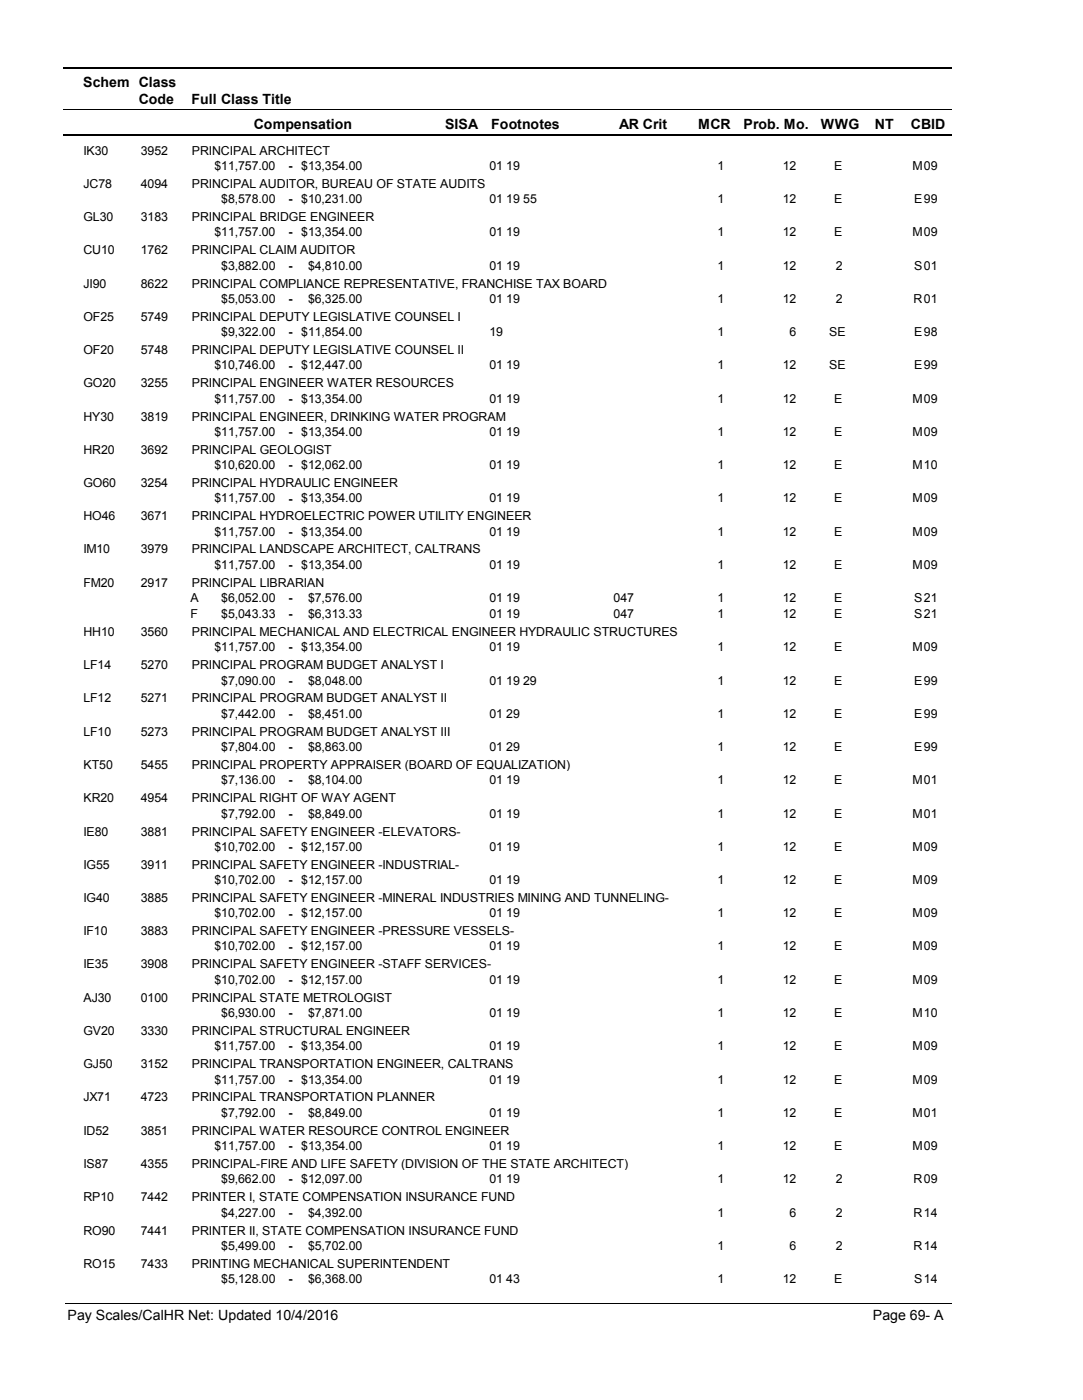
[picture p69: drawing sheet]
<svg xmlns="http://www.w3.org/2000/svg" width="216mm" height="279mm" viewBox="0 0 216 279" stroke-linecap="round" stroke-linejoin="round" font-family="sans-serif">
<defs><g id="words">
<g font-size="2.8">
<text x="16.6" y="17.3">Schem Class</text>
<text x="27.7" y="20.7">Code</text>
<text x="38.2" y="20.7">Full Class Title</text>
<text x="50.6" y="25.7">Compensation</text>
<text x="88.7" y="25.7">SISA</text>
<text x="98" y="25.7">Footnotes</text>
<text x="123.5" y="25.7">AR Crit</text>
<text x="139.2" y="25.7">MCR</text>
<text x="148.3" y="25.7">Prob. Mo.</text>
<text x="163.7" y="25.7">WWG</text>
<text x="174.5" y="25.7">NT</text>
<text x="181.6" y="25.7">CBID</text>
<text x="13.5" y="263.5">Pay Scales/CalHR Net: Updated 10/4/2016</text>
<text x="174.1" y="263.5">Page 69- A</text>
</g>
<g font-size="2.5">
<text x="16.6" y="30.8">IK30</text>
<text x="28.1" y="30.8">3952</text>
<text x="38.2" y="30.8">PRINCIPAL ARCHITECT</text>
<text x="42.8" y="33.9">$11,757.00</text>
<text x="57.5" y="33.9">-</text>
<text x="60.1" y="33.9">$13,354.00</text>
<text x="97.6" y="33.9">01 19</text>
<text x="143.1" y="33.9">1</text>
<text x="156.1" y="33.9">12</text>
<text x="166.3" y="33.9">E</text>
<text x="181.9" y="33.9">M</text>
<text x="184.2" y="33.9">09</text>
<text x="16.6" y="37.5">JC78</text>
<text x="28.1" y="37.5">4094</text>
<text x="38.2" y="37.5">PRINCIPAL AUDITOR, BUREAU OF STATE AUDITS</text>
<text x="44.1" y="40.6">$8,578.00</text>
<text x="57.5" y="40.6">-</text>
<text x="60.1" y="40.6">$10,231.00</text>
<text x="97.6" y="40.6">01 19 55</text>
<text x="143.1" y="40.6">1</text>
<text x="156.1" y="40.6">12</text>
<text x="166.3" y="40.6">E</text>
<text x="182.3" y="40.6">E</text>
<text x="184.2" y="40.6">99</text>
<text x="16.6" y="44.1">GL30</text>
<text x="28.1" y="44.1">3183</text>
<text x="38.2" y="44.1">PRINCIPAL BRIDGE ENGINEER</text>
<text x="42.8" y="47.2">$11,757.00</text>
<text x="57.5" y="47.2">-</text>
<text x="60.1" y="47.2">$13,354.00</text>
<text x="97.6" y="47.2">01 19</text>
<text x="143.1" y="47.2">1</text>
<text x="156.1" y="47.2">12</text>
<text x="166.3" y="47.2">E</text>
<text x="181.9" y="47.2">M</text>
<text x="184.2" y="47.2">09</text>
<text x="16.6" y="50.7">CU10</text>
<text x="28.1" y="50.7">1762</text>
<text x="38.2" y="50.7">PRINCIPAL CLAIM AUDITOR</text>
<text x="44.1" y="53.8">$3,882.00</text>
<text x="57.5" y="53.9">-</text>
<text x="61.4" y="53.8">$4,810.00</text>
<text x="97.6" y="53.8">01 19</text>
<text x="143.1" y="53.8">1</text>
<text x="156.1" y="53.8">12</text>
<text x="166.6" y="53.8">2</text>
<text x="182.3" y="53.8">S</text>
<text x="184.2" y="53.8">01</text>
<text x="16.6" y="57.4">JI90</text>
<text x="28.1" y="57.4">8622</text>
<text x="38.2" y="57.4">PRINCIPAL COMPLIANCE REPRESENTATIVE, FRANCHISE TAX BOARD</text>
<text x="16.6" y="64">OF25</text>
<text x="28.1" y="64">5749</text>
<text x="38.2" y="64">PRINCIPAL DEPUTY LEGISLATIVE COUNSEL I</text>
<text x="44.1" y="60.5">$5,053.00</text>
<text x="57.5" y="60.5">-</text>
<text x="61.4" y="60.5">$6,325.00</text>
<text x="97.6" y="60.5">01 19</text>
<text x="143.1" y="60.5">1</text>
<text x="156.1" y="60.5">12</text>
<text x="166.6" y="60.5">2</text>
<text x="182.2" y="60.5">R</text>
<text x="184.2" y="60.5">01</text>
<text x="16.6" y="70.7">OF20</text>
<text x="28.1" y="70.7">5748</text>
<text x="38.2" y="70.7">PRINCIPAL DEPUTY LEGISLATIVE COUNSEL II</text>
<text x="44.1" y="67.1">$9,322.00</text>
<text x="57.5" y="67.1">-</text>
<text x="60.1" y="67.1">$11,854.00</text>
<text x="97.6" y="67.1">19</text>
<text x="143.1" y="67.1">1</text>
<text x="157.5" y="67.1">6</text>
<text x="165.4" y="67.1">SE</text>
<text x="182.3" y="67.1">E</text>
<text x="184.2" y="67.1">98</text>
<text x="16.6" y="77.3">GO20</text>
<text x="28.1" y="77.3">3255</text>
<text x="38.2" y="77.3">PRINCIPAL ENGINEER WATER RESOURCES</text>
<text x="42.8" y="73.7">$10,746.00</text>
<text x="57.5" y="73.8">-</text>
<text x="60.1" y="73.7">$12,447.00</text>
<text x="97.6" y="73.7">01 19</text>
<text x="143.1" y="73.7">1</text>
<text x="156.1" y="73.7">12</text>
<text x="165.4" y="73.7">SE</text>
<text x="182.3" y="73.7">E</text>
<text x="184.2" y="73.7">99</text>
<text x="16.6" y="84">HY30</text>
<text x="28.1" y="84">3819</text>
<text x="38.2" y="84">PRINCIPAL ENGINEER, DRINKING WATER PROGRAM</text>
<text x="42.8" y="80.4">$11,757.00</text>
<text x="57.5" y="80.4">-</text>
<text x="60.1" y="80.4">$13,354.00</text>
<text x="97.6" y="80.4">01 19</text>
<text x="143.1" y="80.4">1</text>
<text x="156.1" y="80.4">12</text>
<text x="166.3" y="80.4">E</text>
<text x="181.9" y="80.4">M</text>
<text x="184.2" y="80.4">09</text>
<text x="42.8" y="87">$11,757.00</text>
<text x="57.5" y="87">-</text>
<text x="60.1" y="87">$13,354.00</text>
<text x="97.6" y="87">01 19</text>
<text x="143.1" y="87">1</text>
<text x="156.1" y="87">12</text>
<text x="166.3" y="87">E</text>
<text x="181.9" y="87">M</text>
<text x="184.2" y="87">09</text>
<text x="16.6" y="90.6">HR20</text>
<text x="28.1" y="90.6">3692</text>
<text x="38.2" y="90.6">PRINCIPAL GEOLOGIST</text>
<text x="42.8" y="93.6">$10,620.00</text>
<text x="57.5" y="93.7">-</text>
<text x="60.1" y="93.6">$12,062.00</text>
<text x="97.6" y="93.6">01 19</text>
<text x="143.1" y="93.6">1</text>
<text x="156.1" y="93.6">12</text>
<text x="166.3" y="93.6">E</text>
<text x="181.9" y="93.6">M</text>
<text x="184.2" y="93.6">10</text>
<text x="16.6" y="97.2">GO60</text>
<text x="28.1" y="97.2">3254</text>
<text x="38.2" y="97.2">PRINCIPAL HYDRAULIC ENGINEER</text>
<text x="42.8" y="100.3">$11,757.00</text>
<text x="57.5" y="100.3">-</text>
<text x="60.1" y="100.3">$13,354.00</text>
<text x="97.6" y="100.3">01 19</text>
<text x="143.1" y="100.3">1</text>
<text x="156.1" y="100.3">12</text>
<text x="166.3" y="100.3">E</text>
<text x="181.9" y="100.3">M</text>
<text x="184.2" y="100.3">09</text>
<text x="16.6" y="103.9">HO46</text>
<text x="28.1" y="103.9">3671</text>
<text x="38.2" y="103.9">PRINCIPAL HYDROELECTRIC POWER UTILITY ENGINEER</text>
<text x="42.8" y="106.9">$11,757.00</text>
<text x="57.5" y="106.9">-</text>
<text x="60.1" y="106.9">$13,354.00</text>
<text x="97.6" y="106.9">01 19</text>
<text x="143.1" y="106.9">1</text>
<text x="156.1" y="106.9">12</text>
<text x="166.3" y="106.9">E</text>
<text x="181.9" y="106.9">M</text>
<text x="184.2" y="106.9">09</text>
<text x="16.6" y="110.5">IM10</text>
<text x="28.1" y="110.5">3979</text>
<text x="38.2" y="110.5">PRINCIPAL LANDSCAPE ARCHITECT, CALTRANS</text>
<text x="42.8" y="113.5">$11,757.00</text>
<text x="57.5" y="113.6">-</text>
<text x="60.1" y="113.5">$13,354.00</text>
<text x="97.6" y="113.5">01 19</text>
<text x="143.1" y="113.5">1</text>
<text x="156.1" y="113.5">12</text>
<text x="166.3" y="113.5">E</text>
<text x="181.9" y="113.5">M</text>
<text x="184.2" y="113.5">09</text>
<text x="16.6" y="117.1">FM20</text>
<text x="28.1" y="117.1">2917</text>
<text x="38.2" y="117.1">PRINCIPAL LIBRARIAN</text>
<text x="38" y="120.2">A</text>
<text x="38" y="123.4">F</text>
<text x="44.1" y="120.2">$6,052.00</text>
<text x="44.1" y="123.4">$5,043.33</text>
<text x="57.5" y="120.2">-</text>
<text x="57.5" y="123.4">-</text>
<text x="61.4" y="120.2">$7,576.00</text>
<text x="61.4" y="123.4">$6,313.33</text>
<text x="97.6" y="120.2">01 19</text>
<text x="97.6" y="123.4">01 19</text>
<text x="122.4" y="120.2">047</text>
<text x="122.4" y="123.4">047</text>
<text x="143.1" y="120.2">1</text>
<text x="143.1" y="123.4">1</text>
<text x="156.1" y="120.2">12</text>
<text x="156.1" y="123.4">12</text>
<text x="166.3" y="120.2">E</text>
<text x="166.3" y="123.4">E</text>
<text x="182.3" y="120.2">S</text>
<text x="182.3" y="123.4">S</text>
<text x="184.2" y="120.2">21</text>
<text x="184.2" y="123.4">21</text>
<text x="16.6" y="127">HH10</text>
<text x="28.1" y="127">3560</text>
<text x="38.2" y="127">PRINCIPAL MECHANICAL AND ELECTRICAL ENGINEER HYDRAULIC STRUCTURES</text>
<text x="42.8" y="130">$11,757.00</text>
<text x="57.5" y="130">-</text>
<text x="60.1" y="130">$13,354.00</text>
<text x="97.6" y="130">01 19</text>
<text x="143.1" y="130">1</text>
<text x="156.1" y="130">12</text>
<text x="166.3" y="130">E</text>
<text x="181.9" y="130">M</text>
<text x="184.2" y="130">09</text>
<text x="16.6" y="133.6">LF14</text>
<text x="28.1" y="133.6">5270</text>
<text x="38.2" y="133.6">PRINCIPAL PROGRAM BUDGET ANALYST I</text>
<text x="44.1" y="136.6">$7,090.00</text>
<text x="57.5" y="136.7">-</text>
<text x="61.4" y="136.6">$8,048.00</text>
<text x="97.6" y="136.6">01 19 29</text>
<text x="143.1" y="136.6">1</text>
<text x="156.1" y="136.6">12</text>
<text x="166.3" y="136.6">E</text>
<text x="182.3" y="136.6">E</text>
<text x="184.2" y="136.6">99</text>
<text x="16.6" y="140.2">LF12</text>
<text x="28.1" y="140.2">5271</text>
<text x="38.2" y="140.2">PRINCIPAL PROGRAM BUDGET ANALYST II</text>
<text x="44.1" y="143.3">$7,442.00</text>
<text x="57.5" y="143.3">-</text>
<text x="61.4" y="143.3">$8,451.00</text>
<text x="97.6" y="143.3">01 29</text>
<text x="143.1" y="143.3">1</text>
<text x="156.1" y="143.3">12</text>
<text x="166.3" y="143.3">E</text>
<text x="182.3" y="143.3">E</text>
<text x="184.2" y="143.3">99</text>
<text x="16.6" y="146.9">LF10</text>
<text x="28.1" y="146.9">5273</text>
<text x="38.2" y="146.9">PRINCIPAL PROGRAM BUDGET ANALYST III</text>
<text x="44.1" y="149.9">$7,804.00</text>
<text x="57.5" y="149.9">-</text>
<text x="61.4" y="149.9">$8,863.00</text>
<text x="97.6" y="149.9">01 29</text>
<text x="143.1" y="149.9">1</text>
<text x="156.1" y="149.9">12</text>
<text x="166.3" y="149.9">E</text>
<text x="182.3" y="149.9">E</text>
<text x="184.2" y="149.9">99</text>
<text x="16.6" y="153.5">KT50</text>
<text x="28.1" y="153.5">5455</text>
<text x="38.2" y="153.5">PRINCIPAL PROPERTY APPRAISER (BOARD OF EQUALIZATION)</text>
<text x="16.6" y="160.1">KR20</text>
<text x="28.1" y="160.1">4954</text>
<text x="38.2" y="160.1">PRINCIPAL RIGHT OF WAY AGENT</text>
<text x="44.1" y="156.5">$7,136.00</text>
<text x="57.5" y="156.6">-</text>
<text x="61.4" y="156.5">$8,104.00</text>
<text x="97.6" y="156.5">01 19</text>
<text x="143.1" y="156.5">1</text>
<text x="156.1" y="156.5">12</text>
<text x="166.3" y="156.5">E</text>
<text x="181.9" y="156.5">M</text>
<text x="184.2" y="156.5">01</text>
<text x="16.6" y="166.8">IE80</text>
<text x="28.1" y="166.8">3881</text>
<text x="38.2" y="166.8">PRINCIPAL SAFETY ENGINEER -ELEVATORS-</text>
<text x="44.1" y="163.2">$7,792.00</text>
<text x="57.5" y="163.2">-</text>
<text x="61.4" y="163.2">$8,849.00</text>
<text x="97.6" y="163.2">01 19</text>
<text x="143.1" y="163.2">1</text>
<text x="156.1" y="163.2">12</text>
<text x="166.3" y="163.2">E</text>
<text x="181.9" y="163.2">M</text>
<text x="184.2" y="163.2">01</text>
<text x="16.6" y="173.4">IG55</text>
<text x="28.1" y="173.4">3911</text>
<text x="38.2" y="173.4">PRINCIPAL SAFETY ENGINEER -INDUSTRIAL-</text>
<text x="42.8" y="169.8">$10,702.00</text>
<text x="57.5" y="169.8">-</text>
<text x="60.1" y="169.8">$12,157.00</text>
<text x="97.6" y="169.8">01 19</text>
<text x="143.1" y="169.8">1</text>
<text x="156.1" y="169.8">12</text>
<text x="166.3" y="169.8">E</text>
<text x="181.9" y="169.8">M</text>
<text x="184.2" y="169.8">09</text>
<text x="42.8" y="176.4">$10,702.00</text>
<text x="57.5" y="176.5">-</text>
<text x="60.1" y="176.4">$12,157.00</text>
<text x="97.6" y="176.4">01 19</text>
<text x="143.1" y="176.4">1</text>
<text x="156.1" y="176.4">12</text>
<text x="166.3" y="176.4">E</text>
<text x="181.9" y="176.4">M</text>
<text x="184.2" y="176.4">09</text>
<text x="16.6" y="180">IG40</text>
<text x="28.1" y="180">3885</text>
<text x="38.2" y="180">PRINCIPAL SAFETY ENGINEER -MINERAL INDUSTRIES MINING AND TUNNELING-</text>
<text x="42.8" y="183.1">$10,702.00</text>
<text x="57.5" y="183.1">-</text>
<text x="60.1" y="183.1">$12,157.00</text>
<text x="97.6" y="183.1">01 19</text>
<text x="143.1" y="183.1">1</text>
<text x="156.1" y="183.1">12</text>
<text x="166.3" y="183.1">E</text>
<text x="181.9" y="183.1">M</text>
<text x="184.2" y="183.1">09</text>
<text x="16.6" y="186.7">IF10</text>
<text x="28.1" y="186.7">3883</text>
<text x="38.2" y="186.7">PRINCIPAL SAFETY ENGINEER -PRESSURE VESSELS-</text>
<text x="42.8" y="189.7">$10,702.00</text>
<text x="57.5" y="189.7">-</text>
<text x="60.1" y="189.7">$12,157.00</text>
<text x="97.6" y="189.7">01 19</text>
<text x="143.1" y="189.7">1</text>
<text x="156.1" y="189.7">12</text>
<text x="166.3" y="189.7">E</text>
<text x="181.9" y="189.7">M</text>
<text x="184.2" y="189.7">09</text>
<text x="16.6" y="193.3">IE35</text>
<text x="28.1" y="193.3">3908</text>
<text x="38.2" y="193.3">PRINCIPAL SAFETY ENGINEER -STAFF SERVICES-</text>
<text x="42.8" y="196.3">$10,702.00</text>
<text x="57.5" y="196.4">-</text>
<text x="60.1" y="196.3">$12,157.00</text>
<text x="97.6" y="196.3">01 19</text>
<text x="143.1" y="196.3">1</text>
<text x="156.1" y="196.3">12</text>
<text x="166.3" y="196.3">E</text>
<text x="181.9" y="196.3">M</text>
<text x="184.2" y="196.3">09</text>
<text x="16.6" y="199.9">AJ30</text>
<text x="28.1" y="199.9">0100</text>
<text x="38.2" y="199.9">PRINCIPAL STATE METROLOGIST</text>
<text x="44.1" y="203">$6,930.00</text>
<text x="57.5" y="203">-</text>
<text x="61.4" y="203">$7,871.00</text>
<text x="97.6" y="203">01 19</text>
<text x="143.1" y="203">1</text>
<text x="156.1" y="203">12</text>
<text x="166.3" y="203">E</text>
<text x="181.9" y="203">M</text>
<text x="184.2" y="203">10</text>
<text x="16.6" y="206.6">GV20</text>
<text x="28.1" y="206.6">3330</text>
<text x="38.2" y="206.6">PRINCIPAL STRUCTURAL ENGINEER</text>
<text x="42.8" y="209.6">$11,757.00</text>
<text x="57.5" y="209.6">-</text>
<text x="60.1" y="209.6">$13,354.00</text>
<text x="97.6" y="209.6">01 19</text>
<text x="143.1" y="209.6">1</text>
<text x="156.1" y="209.6">12</text>
<text x="166.3" y="209.6">E</text>
<text x="181.9" y="209.6">M</text>
<text x="184.2" y="209.6">09</text>
<text x="16.6" y="213.2">GJ50</text>
<text x="28.1" y="213.2">3152</text>
<text x="38.2" y="213.2">PRINCIPAL TRANSPORTATION ENGINEER, CALTRANS</text>
<text x="16.6" y="219.8">JX71</text>
<text x="28.1" y="219.8">4723</text>
<text x="38.2" y="219.8">PRINCIPAL TRANSPORTATION PLANNER</text>
<text x="42.8" y="216.3">$11,757.00</text>
<text x="57.5" y="216.3">-</text>
<text x="60.1" y="216.3">$13,354.00</text>
<text x="97.6" y="216.3">01 19</text>
<text x="143.1" y="216.3">1</text>
<text x="156.1" y="216.3">12</text>
<text x="166.3" y="216.3">E</text>
<text x="181.9" y="216.3">M</text>
<text x="184.2" y="216.3">09</text>
<text x="16.6" y="226.5">ID52</text>
<text x="28.1" y="226.5">3851</text>
<text x="38.2" y="226.5">PRINCIPAL WATER RESOURCE CONTROL ENGINEER</text>
<text x="44.1" y="222.9">$7,792.00</text>
<text x="57.5" y="222.9">-</text>
<text x="61.4" y="222.9">$8,849.00</text>
<text x="97.6" y="222.9">01 19</text>
<text x="143.1" y="222.9">1</text>
<text x="156.1" y="222.9">12</text>
<text x="166.3" y="222.9">E</text>
<text x="181.9" y="222.9">M</text>
<text x="184.2" y="222.9">01</text>
<text x="16.6" y="233.1">IS87</text>
<text x="28.1" y="233.1">4355</text>
<text x="38.2" y="233.1">PRINCIPAL-FIRE AND LIFE SAFETY (DIVISION OF THE STATE ARCHITECT)</text>
<text x="42.8" y="229.5">$11,757.00</text>
<text x="57.5" y="229.6">-</text>
<text x="60.1" y="229.5">$13,354.00</text>
<text x="97.6" y="229.5">01 19</text>
<text x="143.1" y="229.5">1</text>
<text x="156.1" y="229.5">12</text>
<text x="166.3" y="229.5">E</text>
<text x="181.9" y="229.5">M</text>
<text x="184.2" y="229.5">09</text>
<text x="16.6" y="239.7">RP10</text>
<text x="28.1" y="239.7">7442</text>
<text x="38.2" y="239.7">PRINTER I, STATE COMPENSATION INSURANCE FUND</text>
<text x="44.1" y="236.2">$9,662.00</text>
<text x="57.5" y="236.2">-</text>
<text x="60.1" y="236.2">$12,097.00</text>
<text x="97.6" y="236.2">01 19</text>
<text x="143.1" y="236.2">1</text>
<text x="156.1" y="236.2">12</text>
<text x="166.6" y="236.2">2</text>
<text x="182.2" y="236.2">R</text>
<text x="184.2" y="236.2">09</text>
<text x="44.1" y="242.8">$4,227.00</text>
<text x="57.5" y="242.8">-</text>
<text x="61.4" y="242.8">$4,392.00</text>
<text x="143.1" y="242.8">1</text>
<text x="157.5" y="242.8">6</text>
<text x="166.6" y="242.8">2</text>
<text x="182.2" y="242.8">R</text>
<text x="184.2" y="242.8">14</text>
<text x="16.6" y="246.4">RO90</text>
<text x="28.1" y="246.4">7441</text>
<text x="38.2" y="246.4">PRINTER II, STATE COMPENSATION INSURANCE FUND</text>
<text x="44.1" y="249.4">$5,499.00</text>
<text x="57.5" y="249.5">-</text>
<text x="61.4" y="249.4">$5,702.00</text>
<text x="143.1" y="249.4">1</text>
<text x="157.5" y="249.4">6</text>
<text x="166.6" y="249.4">2</text>
<text x="182.2" y="249.4">R</text>
<text x="184.2" y="249.4">14</text>
<text x="16.6" y="253">RO15</text>
<text x="28.1" y="253">7433</text>
<text x="38.2" y="253">PRINTING MECHANICAL SUPERINTENDENT</text>
<text x="44.1" y="256.1">$5,128.00</text>
<text x="57.5" y="256.1">-</text>
<text x="61.4" y="256.1">$6,368.00</text>
<text x="97.6" y="256.1">01 43</text>
<text x="143.1" y="256.1">1</text>
<text x="156.1" y="256.1">12</text>
<text x="166.3" y="256.1">E</text>
<text x="182.3" y="256.1">S</text>
<text x="184.2" y="256.1">14</text>
</g>
</g></defs>
<path d="M12.7 13.5h177.1" fill="none" stroke="#000" stroke-width=".36"/>
<path d="M12.7 21.9h177.1" fill="none" stroke="#000" stroke-width=".2"/>
<path d="M12.7 27h177.1" fill="none" stroke="#000" stroke-width=".35"/>
<g fill="#fff">
<path d="M40.4 31.3h16.2v3h-16.2z" fill-rule="evenodd"/>
<path d="M183.9 31.3h4.1v3h-4.1z" fill-rule="evenodd"/>
<path d="M40.4 37.9h16.2v3h-16.2z" fill-rule="evenodd"/>
<path d="M183.9 37.9h4.1v3h-4.1z" fill-rule="evenodd"/>
<path d="M40.4 44.6h16.2v2.9h-16.2z" fill-rule="evenodd"/>
<path d="M183.9 44.6h4.1v2.9h-4.1z" fill-rule="evenodd"/>
<path d="M40.4 51.2h16.2v3h-16.2z" fill-rule="evenodd"/>
<path d="M183.9 51.2h4.1v3h-4.1z" fill-rule="evenodd"/>
<path d="M40.4 57.8h16.2v3h-16.2z" fill-rule="evenodd"/>
<path d="M183.9 57.8h4.1v3h-4.1z" fill-rule="evenodd"/>
<path d="M40.4 64.5h16.2v2.9h-16.2z" fill-rule="evenodd"/>
<path d="M183.9 64.5h4.1v2.9h-4.1z" fill-rule="evenodd"/>
<path d="M40.4 71.1h16.2v3h-16.2z" fill-rule="evenodd"/>
<path d="M183.9 71.1h4.1v3h-4.1z" fill-rule="evenodd"/>
<path d="M40.4 77.8h16.2v2.9h-16.2z" fill-rule="evenodd"/>
<path d="M183.9 77.8h4.1v2.9h-4.1z" fill-rule="evenodd"/>
<path d="M40.4 84.4h16.2v3h-16.2z" fill-rule="evenodd"/>
<path d="M183.9 84.4h4.1v3h-4.1z" fill-rule="evenodd"/>
<path d="M40.4 91h16.2v3h-16.2z" fill-rule="evenodd"/>
<path d="M183.9 91h4.1v3h-4.1z" fill-rule="evenodd"/>
<path d="M40.4 97.7h16.2v3h-16.2z" fill-rule="evenodd"/>
<path d="M183.9 97.7h4.1v3h-4.1z" fill-rule="evenodd"/>
<path d="M40.4 104.3h16.2v3h-16.2z" fill-rule="evenodd"/>
<path d="M183.9 104.3h4.1v3h-4.1z" fill-rule="evenodd"/>
<path d="M40.4 110.9h16.2v3h-16.2z" fill-rule="evenodd"/>
<path d="M183.9 110.9h4.1v3h-4.1z" fill-rule="evenodd"/>
<path d="M40.4 117.6h16.2v3h-16.2z" fill-rule="evenodd"/>
<path d="M183.9 117.6h4.1v3h-4.1z" fill-rule="evenodd"/>
<path d="M40.4 120.8h16.2v2.9h-16.2z" fill-rule="evenodd"/>
<path d="M183.9 120.8h4.1v2.9h-4.1z" fill-rule="evenodd"/>
<path d="M40.4 127.4h16.2v2.9h-16.2z" fill-rule="evenodd"/>
<path d="M183.9 127.4h4.1v2.9h-4.1z" fill-rule="evenodd"/>
<path d="M40.4 134h16.2v3h-16.2z" fill-rule="evenodd"/>
<path d="M183.9 134h4.1v3h-4.1z" fill-rule="evenodd"/>
<path d="M40.4 140.7h16.2v2.9h-16.2z" fill-rule="evenodd"/>
<path d="M183.9 140.7h4.1v2.9h-4.1z" fill-rule="evenodd"/>
<path d="M40.4 147.3h16.2v3h-16.2z" fill-rule="evenodd"/>
<path d="M183.9 147.3h4.1v3h-4.1z" fill-rule="evenodd"/>
<path d="M40.4 153.9h16.2v3h-16.2z" fill-rule="evenodd"/>
<path d="M183.9 153.9h4.1v3h-4.1z" fill-rule="evenodd"/>
<path d="M40.4 160.6h16.2v3h-16.2z" fill-rule="evenodd"/>
<path d="M183.9 160.6h4.1v3h-4.1z" fill-rule="evenodd"/>
<path d="M40.4 167.2h16.2v3h-16.2z" fill-rule="evenodd"/>
<path d="M183.9 167.2h4.1v3h-4.1z" fill-rule="evenodd"/>
<path d="M40.4 173.8h16.2v3h-16.2z" fill-rule="evenodd"/>
<path d="M183.9 173.8h4.1v3h-4.1z" fill-rule="evenodd"/>
<path d="M40.4 180.5h16.2v3h-16.2z" fill-rule="evenodd"/>
<path d="M183.9 180.5h4.1v3h-4.1z" fill-rule="evenodd"/>
<path d="M40.4 187.1h16.2v3h-16.2z" fill-rule="evenodd"/>
<path d="M183.9 187.1h4.1v3h-4.1z" fill-rule="evenodd"/>
<path d="M40.4 193.7h16.2v3h-16.2z" fill-rule="evenodd"/>
<path d="M183.9 193.7h4.1v3h-4.1z" fill-rule="evenodd"/>
<path d="M40.4 200.4h16.2v3h-16.2z" fill-rule="evenodd"/>
<path d="M183.9 200.4h4.1v3h-4.1z" fill-rule="evenodd"/>
<path d="M40.4 207h16.2v3h-16.2z" fill-rule="evenodd"/>
<path d="M183.9 207h4.1v3h-4.1z" fill-rule="evenodd"/>
<path d="M40.4 213.6h16.2v3h-16.2z" fill-rule="evenodd"/>
<path d="M183.9 213.6h4.1v3h-4.1z" fill-rule="evenodd"/>
<path d="M40.4 220.3h16.2v3h-16.2z" fill-rule="evenodd"/>
<path d="M183.9 220.3h4.1v3h-4.1z" fill-rule="evenodd"/>
<path d="M40.4 226.9h16.2v3h-16.2z" fill-rule="evenodd"/>
<path d="M183.9 226.9h4.1v3h-4.1z" fill-rule="evenodd"/>
<path d="M40.4 233.6h16.2v2.9h-16.2z" fill-rule="evenodd"/>
<path d="M183.9 233.6h4.1v2.9h-4.1z" fill-rule="evenodd"/>
<path d="M40.4 240.2h16.2v3h-16.2z" fill-rule="evenodd"/>
<path d="M183.9 240.2h4.1v3h-4.1z" fill-rule="evenodd"/>
<path d="M40.4 246.8h16.2v3h-16.2z" fill-rule="evenodd"/>
<path d="M183.9 246.8h4.1v3h-4.1z" fill-rule="evenodd"/>
<path d="M40.4 253.5h16.2v2.9h-16.2z" fill-rule="evenodd"/>
<path d="M183.9 253.5h4.1v2.9h-4.1z" fill-rule="evenodd"/>
</g>
<path d="M13.1 260.1h176.7" fill="none" stroke="#000" stroke-width=".2"/>
<use href="#words"/>
</svg>
